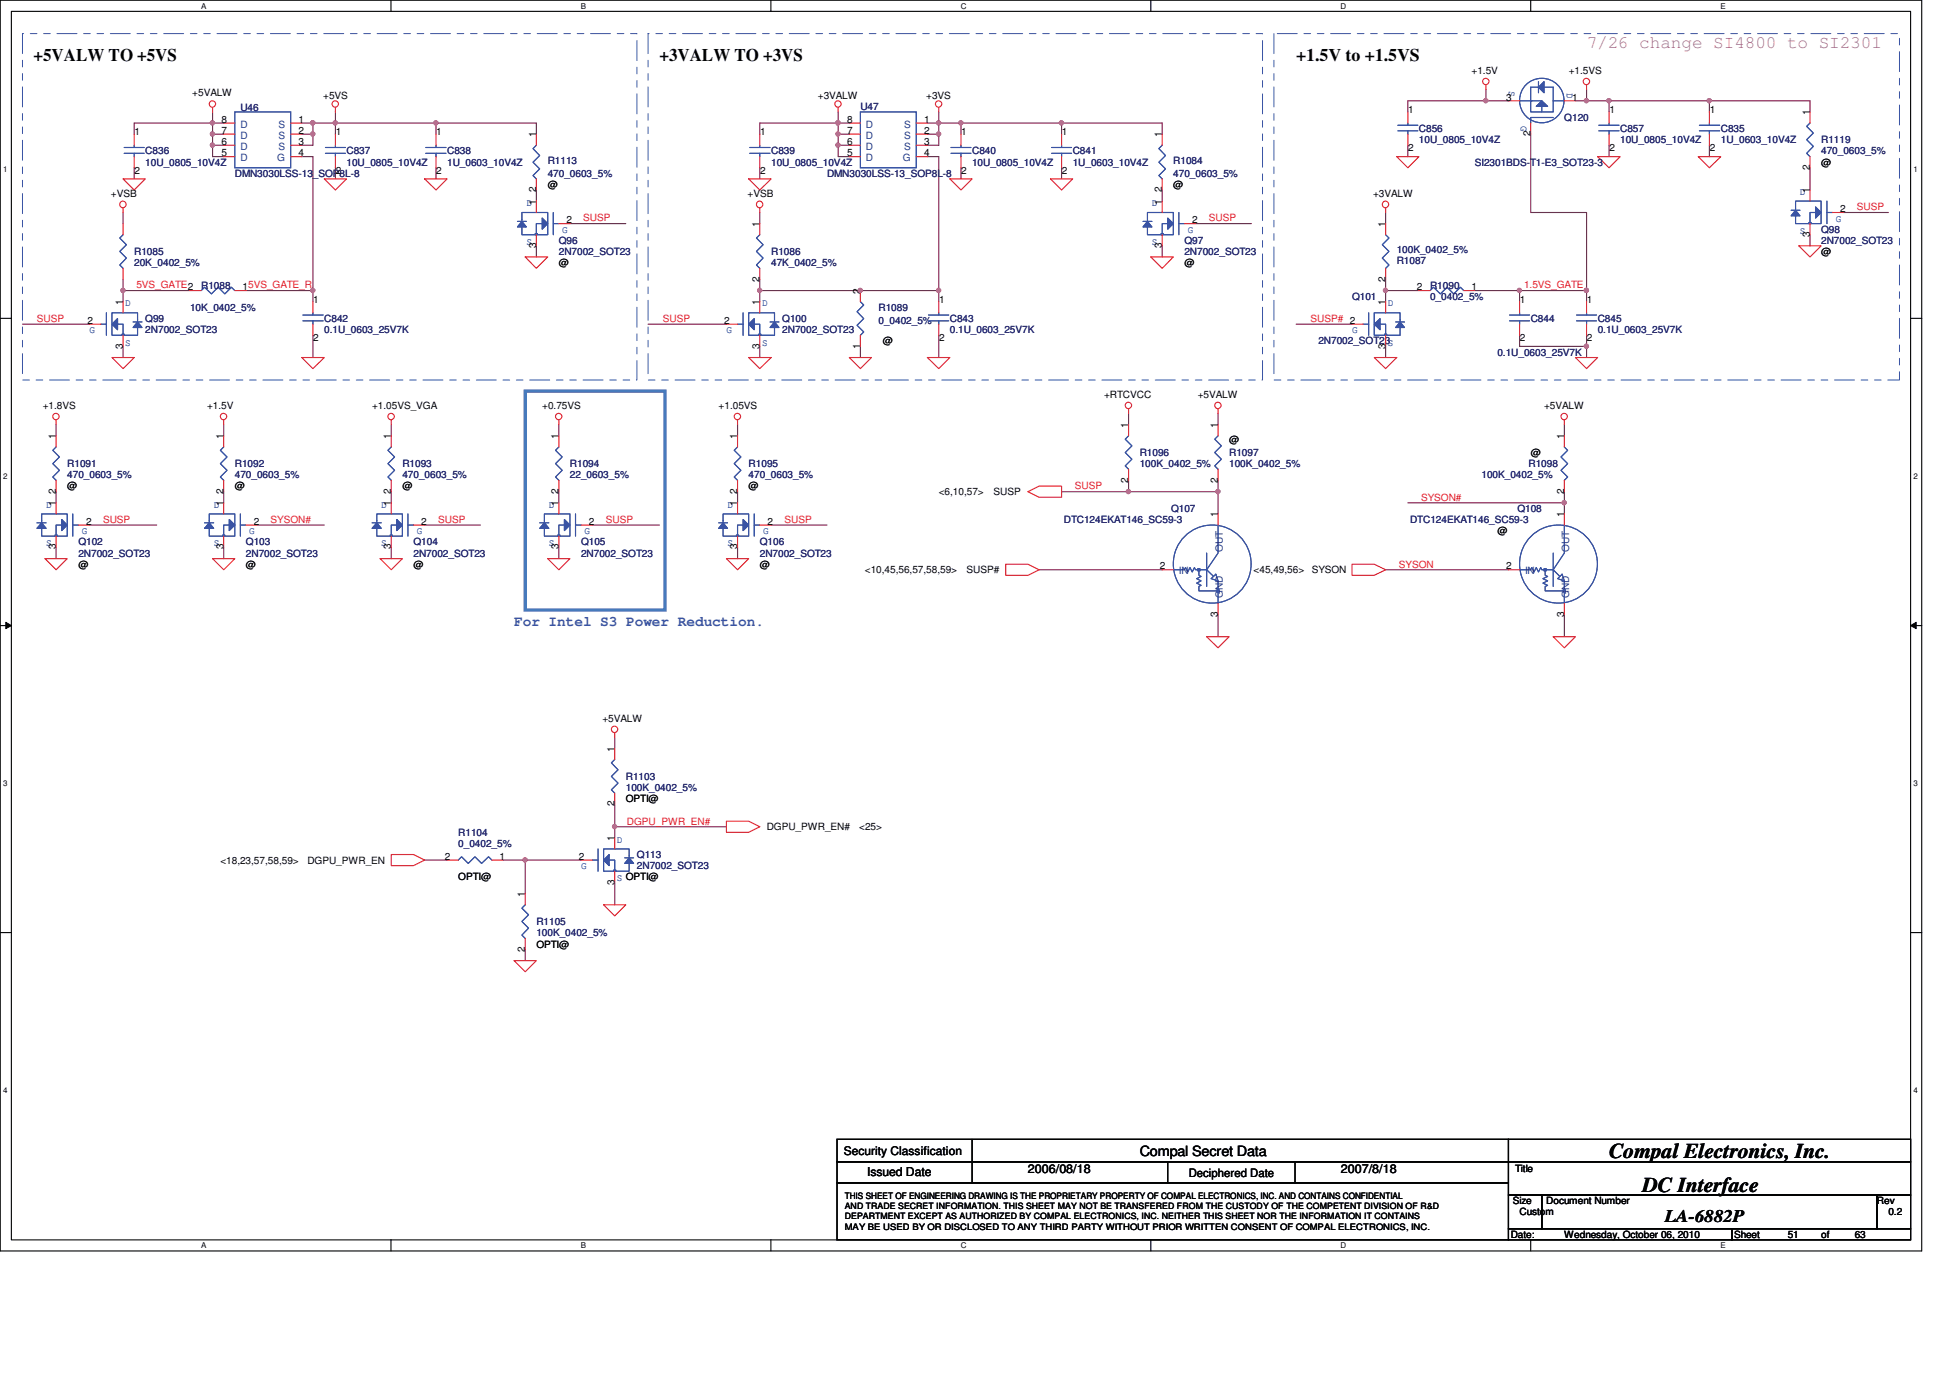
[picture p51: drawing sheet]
<svg xmlns="http://www.w3.org/2000/svg" width="297mm" height="210mm" viewBox="0 0 297 210" stroke-linecap="round" stroke-linejoin="round" font-family="sans-serif">
<defs><g id="words">
<g font-size="3.2" fill="#010202">
<text x="245.1" y="176.5">Compal Electronics, Inc.</text>
<text x="250.2" y="181.6">DC Interface</text>
</g>
<g font-size="2.7" fill="#010202">
<text x="5.1" y="9.4">+5VALW TO +5VS</text>
<text x="100.5" y="9.4">+3VALW TO +3VS</text>
<text x="197.4" y="9.4">+1.5V to +1.5VS</text>
<text x="253.6" y="186.3">LA-6882P</text>
</g>
<text font-size="2.7" fill="#b9529f" x="241.7" y="7.3">7/26 change SI4800 to SI2301</text>
<text font-size="2.2" fill="#3953a4" x="78.3" y="95.5">For Intel S3 Power Reduction.</text>
<text font-size="2.2" fill="#010202" x="173.6" y="176.1">Compal Secret Data</text>
<g font-size="1.9" fill="#010202">
<text x="132.1" y="179.2">Issued Date</text>
<text x="156.6" y="178.7">2006/08/18</text>
<text x="204.3" y="178.7">2007/8/18</text>
</g>
<g font-size="1.8" fill="#010202">
<text x="128.5" y="175.9">Security Classification</text>
<text x="181.1" y="179.3">Deciphered Date</text>
</g>
<g font-size="1.5" fill="#010202">
<text x="224.2" y="11.3">+1.5V</text>
<text x="239" y="11.3">+1.5VS</text>
<text x="29.3" y="14.7">+5VALW</text>
<text x="49.2" y="15">+5VS</text>
<text x="124.6" y="15">+3VALW</text>
<text x="141.1" y="15">+3VS</text>
<text x="214.5" y="17.2">1</text>
<text x="229.4" y="15.3">3</text>
<text x="239.5" y="15.3">1</text>
<text x="245.1" y="17.2">1</text>
<text x="260.4" y="17.2">1</text>
<text x="275.7" y="17.6" transform="rotate(-90 275.7 17.6)">1</text>
<text x="20.5" y="20.6">1</text>
<text x="33.7" y="18.7">8</text>
<text x="33.7" y="20.4">7</text>
<text x="33.7" y="22.1">6</text>
<text x="33.7" y="23.8">5</text>
<text x="45.5" y="18.7">1</text>
<text x="45.5" y="20.4">2</text>
<text x="45.5" y="22.1">3</text>
<text x="45.5" y="23.8">4</text>
<text x="51.1" y="20.6">1</text>
<text x="66.5" y="20.6">1</text>
<text x="81.7" y="21" transform="rotate(-90 81.7 21)">1</text>
<text x="115.8" y="20.6">1</text>
<text x="129" y="18.7">8</text>
<text x="129" y="20.4">7</text>
<text x="129" y="22.1">6</text>
<text x="129" y="23.8">5</text>
<text x="140.8" y="23.8">4</text>
<text x="140.8" y="18.7">1</text>
<text x="140.8" y="20.4">2</text>
<text x="140.8" y="22.1">3</text>
<text x="146.4" y="20.6">1</text>
<text x="161.8" y="20.6">1</text>
<text x="177" y="21" transform="rotate(-90 177 21)">1</text>
<text x="214.5" y="23">2</text>
<text x="233.1" y="20.8" transform="rotate(-90 233.1 20.8)">2</text>
<text x="245.1" y="23">2</text>
<text x="260.4" y="23">2</text>
<text x="20.5" y="26.5">2</text>
<text x="51.1" y="26.5">2</text>
<text x="66.5" y="26.5">2</text>
<text x="81.7" y="29.3" transform="rotate(-90 81.7 29.3)">2</text>
<text x="83.4" y="28.7">@</text>
<text x="115.8" y="26.5">2</text>
<text x="146.4" y="26.5">2</text>
<text x="161.8" y="26.5">2</text>
<text x="177" y="29.3" transform="rotate(-90 177 29.3)">2</text>
<text x="178.7" y="28.7">@</text>
<text x="275.7" y="29.5" transform="rotate(-90 275.7 29.5)">1</text>
<text x="275.7" y="25.9" transform="rotate(-90 275.7 25.9)">2</text>
<text x="277.4" y="25.3">@</text>
<text x="16.9" y="30">+VSB</text>
<text x="81.7" y="31.2" transform="rotate(-90 81.7 31.2)">1</text>
<text x="86.3" y="34">2</text>
<text x="113.9" y="30">+VSB</text>
<text x="115.7" y="34.6" transform="rotate(-90 115.7 34.6)">1</text>
<text x="177" y="31.2" transform="rotate(-90 177 31.2)">1</text>
<text x="181.6" y="34">2</text>
<text x="209.2" y="30">+3VALW</text>
<text x="211" y="34.6" transform="rotate(-90 211 34.6)">1</text>
<text x="280.3" y="32.3">2</text>
<text x="81.7" y="37.8" transform="rotate(-90 81.7 37.8)">3</text>
<text x="85.1" y="40.6">@</text>
<text x="177" y="37.8" transform="rotate(-90 177 37.8)">3</text>
<text x="180.4" y="40.6">@</text>
<text x="275.7" y="36.1" transform="rotate(-90 275.7 36.1)">3</text>
<text x="277.4" y="38.9">@</text>
<text x="18.7" y="46.5" transform="rotate(-90 18.7 46.5)">1</text>
<text x="37" y="44.2">15VS_GATE_R</text>
<text x="47.7" y="46.1">1</text>
<text x="115.7" y="46.5" transform="rotate(-90 115.7 46.5)">1</text>
<text x="115.7" y="42.9" transform="rotate(-90 115.7 42.9)">2</text>
<text x="131" y="44.8" transform="rotate(-90 131 44.8)">2</text>
<text x="143" y="46.1">1</text>
<text x="211" y="46.5" transform="rotate(-90 211 46.5)">1</text>
<text x="211" y="42.9" transform="rotate(-90 211 42.9)">2</text>
<text x="215.8" y="44.2">2</text>
<text x="224.2" y="44.2">1</text>
<text x="231.5" y="46.1">1</text>
<text x="241.7" y="46.1">1</text>
<text x="13.3" y="49.4">2</text>
<text x="18.7" y="53.1" transform="rotate(-90 18.7 53.1)">3</text>
<text x="47.7" y="52">2</text>
<text x="110.3" y="49.4">2</text>
<text x="115.7" y="53.1" transform="rotate(-90 115.7 53.1)">3</text>
<text x="131" y="53.1" transform="rotate(-90 131 53.1)">1</text>
<text x="134.5" y="52.5">@</text>
<text x="143" y="52">2</text>
<text x="211" y="53.1" transform="rotate(-90 211 53.1)">3</text>
<text x="231.5" y="52">2</text>
<text x="241.7" y="52">2</text>
<text x="6.5" y="62.4">+1.8VS</text>
<text x="31.5" y="62.4">+1.5V</text>
<text x="56.7" y="62.4">+1.05VS_VGA</text>
<text x="82.6" y="62.4">+0.75VS</text>
<text x="109.5" y="62.4">+1.05VS</text>
<text x="168.2" y="60.7">+RTCVCC</text>
<text x="171.9" y="65.2" transform="rotate(-90 171.9 65.2)">1</text>
<text x="182.5" y="60.7">+5VALW</text>
<text x="185.5" y="65.2" transform="rotate(-90 185.5 65.2)">1</text>
<text x="235.2" y="62.4">+5VALW</text>
<text x="8.5" y="66.9" transform="rotate(-90 8.5 66.9)">1</text>
<text x="34" y="66.9" transform="rotate(-90 34 66.9)">1</text>
<text x="59.6" y="66.9" transform="rotate(-90 59.6 66.9)">1</text>
<text x="85.1" y="66.9" transform="rotate(-90 85.1 66.9)">1</text>
<text x="112.3" y="66.9" transform="rotate(-90 112.3 66.9)">1</text>
<text x="187.2" y="67.5">@</text>
<text x="233.2" y="69.5">@</text>
<text x="238.2" y="66.9" transform="rotate(-90 238.2 66.9)">1</text>
<text x="8.5" y="77.1" transform="rotate(-90 8.5 77.1)">1</text>
<text x="8.5" y="75.2" transform="rotate(-90 8.5 75.2)">2</text>
<text x="10.2" y="74.6">@</text>
<text x="34" y="77.1" transform="rotate(-90 34 77.1)">1</text>
<text x="34" y="75.2" transform="rotate(-90 34 75.2)">2</text>
<text x="35.8" y="74.6">@</text>
<text x="59.6" y="77.1" transform="rotate(-90 59.6 77.1)">1</text>
<text x="59.6" y="75.2" transform="rotate(-90 59.6 75.2)">2</text>
<text x="61.3" y="74.6">@</text>
<text x="85.1" y="77.1" transform="rotate(-90 85.1 77.1)">1</text>
<text x="85.1" y="75.2" transform="rotate(-90 85.1 75.2)">2</text>
<text x="112.3" y="77.1" transform="rotate(-90 112.3 77.1)">1</text>
<text x="112.3" y="75.2" transform="rotate(-90 112.3 75.2)">2</text>
<text x="114" y="74.6">@</text>
<text x="143" y="75.5">&lt;6,10,57&gt;</text>
<text x="151.3" y="75.5">SUSP</text>
<text x="171.9" y="73.5" transform="rotate(-90 171.9 73.5)">2</text>
<text x="185.5" y="73.5" transform="rotate(-90 185.5 73.5)">2</text>
<text x="238.2" y="75.2" transform="rotate(-90 238.2 75.2)">2</text>
<text x="8.5" y="83.7" transform="rotate(-90 8.5 83.7)">3</text>
<text x="13.1" y="80">2</text>
<text x="34" y="83.7" transform="rotate(-90 34 83.7)">3</text>
<text x="38.6" y="80">2</text>
<text x="59.6" y="83.7" transform="rotate(-90 59.6 83.7)">3</text>
<text x="64.2" y="80">2</text>
<text x="85.1" y="83.7" transform="rotate(-90 85.1 83.7)">3</text>
<text x="89.7" y="80">2</text>
<text x="112.3" y="83.7" transform="rotate(-90 112.3 83.7)">3</text>
<text x="116.9" y="80">2</text>
<text x="185.5" y="78.8" transform="rotate(-90 185.5 78.8)">1</text>
<text x="228.1" y="81.4">@</text>
<text x="238.2" y="78.8" transform="rotate(-90 238.2 78.8)">1</text>
<text x="11.9" y="86.5">@</text>
<text x="37.5" y="86.5">@</text>
<text x="63" y="86.5">@</text>
<text x="115.7" y="86.5">@</text>
<text x="131.7" y="87.4">&lt;10,45,56,57,58,59&gt;</text>
<text x="147.2" y="87.4">SUSP#</text>
<text x="176.7" y="86.8">2</text>
<text x="191" y="87.4">&lt;45,49,56&gt;</text>
<text x="199.8" y="87.4">SYSON</text>
<text x="229.4" y="86.8">2</text>
<text x="185.5" y="94" transform="rotate(-90 185.5 94)">3</text>
<text x="238.2" y="94" transform="rotate(-90 238.2 94)">3</text>
<text x="91.8" y="110">+5VALW</text>
<text x="93.6" y="114.6" transform="rotate(-90 93.6 114.6)">1</text>
<text x="93.6" y="122.9" transform="rotate(-90 93.6 122.9)">2</text>
<text x="95.3" y="122.3">OPTI@</text>
<text x="33.6" y="131.6">&lt;18,23,57,58,59&gt;</text>
<text x="46.8" y="131.6">DGPU_PWR_EN</text>
<text x="67.8" y="131">2</text>
<text x="76.1" y="131">1</text>
<text x="88.2" y="131">2</text>
<text x="93.6" y="128.2" transform="rotate(-90 93.6 128.2)">1</text>
<text x="116.8" y="126.5">DGPU_PWR_EN#</text>
<text x="130.9" y="126.5">&lt;25&gt;</text>
<text x="69.8" y="134.2">OPTI@</text>
<text x="80" y="136.7" transform="rotate(-90 80 136.7)">1</text>
<text x="93.6" y="134.8" transform="rotate(-90 93.6 134.8)">3</text>
<text x="80" y="145" transform="rotate(-90 80 145)">2</text>
<text x="81.7" y="144.4">OPTI@</text>
<text x="230.8" y="178.6">Title</text>
<text x="230.5" y="183.5">Size</text>
<text x="231.5" y="185.2">Custom</text>
<text x="235.5" y="183.5">Document Number</text>
<text x="285.9" y="183.5">Rev</text>
<text x="287.7" y="185.2">0.2</text>
<text x="230.1" y="188.6">Date:</text>
<text x="238.3" y="188.6">Wednesday, October 06, 2010</text>
<text x="264.2" y="188.6">Sheet</text>
<text x="272.3" y="188.6">51</text>
<text x="277.4" y="188.6">of</text>
<text x="282.5" y="188.6">63</text>
</g>
<g font-size="1.5" fill="#282973">
<text x="36.6" y="16.9">U46</text>
<text x="131.1" y="16.8">U47</text>
<text x="22.1" y="23.5">C836</text>
<text x="52.8" y="23.5">C837</text>
<text x="68.1" y="23.5">C838</text>
<text x="117.5" y="23.5">C839</text>
<text x="148.1" y="23.5">C840</text>
<text x="163.4" y="23.5">C841</text>
<text x="216.2" y="20.1">C856</text>
<text x="216.2" y="21.8">10U_0805_10V4Z</text>
<text x="238.3" y="18.5">Q120</text>
<text x="246.8" y="20.1">C857</text>
<text x="246.8" y="21.8">10U_0805_10V4Z</text>
<text x="262.1" y="20.1">C835</text>
<text x="262.1" y="21.8">1U_0603_10V4Z</text>
<text x="277.4" y="21.8">R1119</text>
<text x="277.4" y="23.5">470_0603_5%</text>
<text x="22.1" y="25.3">10U_0805_10V4Z</text>
<text x="35.8" y="27">DMN3030LSS-13_SOP8L-8</text>
<text x="52.8" y="25.3">10U_0805_10V4Z</text>
<text x="68.1" y="25.3">1U_0603_10V4Z</text>
<text x="83.4" y="24.9">R1113</text>
<text x="83.4" y="27">470_0603_5%</text>
<text x="117.5" y="25.3">10U_0805_10V4Z</text>
<text x="126" y="27">DMN3030LSS-13_SOP8L-8</text>
<text x="148.1" y="25.3">10U_0805_10V4Z</text>
<text x="163.4" y="25.3">1U_0603_10V4Z</text>
<text x="178.7" y="24.9">R1084</text>
<text x="178.7" y="27">470_0603_5%</text>
<text x="224.7" y="25.3">SI2301BDS-T1-E3_SOT23-3</text>
<text x="277.4" y="35.5">Q98</text>
<text x="20.4" y="38.9">R1085</text>
<text x="20.4" y="40.6">20K_0402_5%</text>
<text x="85.1" y="37.2">Q96</text>
<text x="85.1" y="38.9">2N7002_SOT23</text>
<text x="117.5" y="38.9">R1086</text>
<text x="117.5" y="40.6">47K_0402_5%</text>
<text x="180.4" y="37.2">Q97</text>
<text x="180.4" y="38.9">2N7002_SOT23</text>
<text x="212.8" y="40.2">R1087</text>
<text x="212.8" y="38.5">100K_0402_5%</text>
<text x="277.4" y="37.2">2N7002_SOT23</text>
<text x="29" y="47.4">10K_0402_5%</text>
<text x="30.6" y="44">R1088</text>
<text x="133.8" y="47.4">R1089</text>
<text x="205.9" y="45.7">Q101</text>
<text x="217.8" y="44">R1090</text>
<text x="217.8" y="45.7">0_0402_5%</text>
<text x="22.1" y="49.1">Q99</text>
<text x="22.1" y="50.8">2N7002_SOT23</text>
<text x="49.4" y="49.1">C842</text>
<text x="49.4" y="50.8">0.1U_0603_25V7K</text>
<text x="119.2" y="49.1">Q100</text>
<text x="119.2" y="50.8">2N7002_SOT23</text>
<text x="133.8" y="49.4">0_0402_5%</text>
<text x="144.7" y="49.1">C843</text>
<text x="144.7" y="50.8">0.1U_0603_25V7K</text>
<text x="200.8" y="52.5">2N7002_SOT23S</text>
<text x="233.2" y="49.1">C844</text>
<text x="243.4" y="49.1">C845</text>
<text x="243.4" y="50.8">0.1U_0603_25V7K</text>
<text x="228.1" y="54.2">0.1U_0603_25V7K</text>
<text x="10.2" y="71.2">R1091</text>
<text x="35.8" y="71.2">R1092</text>
<text x="61.3" y="71.2">R1093</text>
<text x="86.8" y="71.2">R1094</text>
<text x="114" y="71.2">R1095</text>
<text x="173.6" y="69.5">R1096</text>
<text x="173.6" y="71.2">100K_0402_5%</text>
<text x="187.2" y="69.5">R1097</text>
<text x="187.2" y="71.2">100K_0402_5%</text>
<text x="232.8" y="71.2">R1098</text>
<text x="10.2" y="72.9">470_0603_5%</text>
<text x="35.8" y="72.9">470_0603_5%</text>
<text x="61.3" y="72.9">470_0603_5%</text>
<text x="86.8" y="72.9">22_0603_5%</text>
<text x="114" y="72.9">470_0603_5%</text>
<text x="225.7" y="72.9">100K_0402_5%</text>
<text x="11.9" y="83.1">Q102</text>
<text x="37.5" y="83.1">Q103</text>
<text x="63" y="83.1">Q104</text>
<text x="88.5" y="83.1">Q105</text>
<text x="115.7" y="83.1">Q106</text>
<text x="162" y="79.7">DTC124EKAT146_SC59-3</text>
<text x="178.4" y="78">Q107</text>
<text x="214.8" y="79.7">DTC124EKAT146_SC59-3</text>
<text x="231.1" y="78">Q108</text>
<text x="11.9" y="84.8">2N7002_SOT23</text>
<text x="37.5" y="84.8">2N7002_SOT23</text>
<text x="63" y="84.8">2N7002_SOT23</text>
<text x="88.5" y="84.8">2N7002_SOT23</text>
<text x="115.7" y="84.8">2N7002_SOT23</text>
<text x="95.3" y="118.9">R1103</text>
<text x="95.3" y="120.6">100K_0402_5%</text>
<text x="69.8" y="127.4">R1104</text>
<text x="69.8" y="129.1">0_0402_5%</text>
<text x="97" y="130.8">Q113</text>
<text x="97" y="132.5">2N7002_SOT23</text>
<text x="81.7" y="141">R1105</text>
<text x="81.7" y="142.7">100K_0402_5%</text>
</g>
<g font-size="1.5" fill="#3953a4">
<text x="229.8" y="13.8" transform="rotate(90 229.8 13.8)">S</text>
<text x="238.7" y="14.1" transform="rotate(90 238.7 14.1)">D</text>
<text x="231.7" y="19.3" transform="rotate(90 231.7 19.3)">G</text>
<text x="274.2" y="29.7">D</text>
<text x="80.2" y="31.4">D</text>
<text x="85.6" y="35.5">G</text>
<text x="175.5" y="31.4">D</text>
<text x="180.9" y="35.5">G</text>
<text x="274.2" y="35.6">S</text>
<text x="279.7" y="33.8">G</text>
<text x="80.2" y="37.3">S</text>
<text x="175.5" y="37.3">S</text>
<text x="19.1" y="46.7">D</text>
<text x="116.1" y="46.7">D</text>
<text x="211.4" y="46.7">D</text>
<text x="13.6" y="50.8">G</text>
<text x="19.1" y="52.7">S</text>
<text x="110.7" y="50.8">G</text>
<text x="116.1" y="52.7">S</text>
<text x="205.9" y="50.8">G</text>
<text x="7" y="77.3">D</text>
<text x="32.6" y="77.3">D</text>
<text x="58.1" y="77.3">D</text>
<text x="83.6" y="77.3">D</text>
<text x="110.8" y="77.3">D</text>
<text x="7" y="83.3">S</text>
<text x="12.4" y="81.4">G</text>
<text x="32.6" y="83.3">S</text>
<text x="38" y="81.4">G</text>
<text x="58.1" y="83.3">S</text>
<text x="63.5" y="81.4">G</text>
<text x="83.6" y="83.3">S</text>
<text x="89" y="81.4">G</text>
<text x="110.8" y="83.3">S</text>
<text x="116.2" y="81.4">G</text>
<text x="94" y="128.4">D</text>
<text x="88.5" y="132.5">G</text>
<text x="94" y="134.3">S OPTI@</text>
</g>
<g font-size="1.5" fill="#1d437e">
<text x="36.6" y="19.5">D</text>
<text x="36.6" y="21.2">D</text>
<text x="36.6" y="22.9">D</text>
<text x="42.4" y="19.5">S</text>
<text x="42.4" y="21.2">S</text>
<text x="42.4" y="22.9">S</text>
<text x="131.9" y="19.5">D</text>
<text x="131.9" y="21.2">D</text>
<text x="131.9" y="22.9">D</text>
<text x="137.7" y="19.5">S</text>
<text x="137.7" y="21.2">S</text>
<text x="137.7" y="22.9">S</text>
<text x="36.6" y="24.6">D</text>
<text x="42.2" y="24.6">G</text>
<text x="131.9" y="24.6">D</text>
<text x="137.5" y="24.6">G</text>
<text x="179.6" y="87.5">IN</text>
<text x="186.3" y="84.1" transform="rotate(-90 186.3 84.1)">OUT</text>
<text x="232.3" y="87.5">IN</text>
<text x="239" y="84.1" transform="rotate(-90 239 84.1)">OUT</text>
<text x="186.3" y="91.1" transform="rotate(-90 186.3 91.1)">GND</text>
<text x="239" y="91.1" transform="rotate(-90 239 91.1)">GND</text>
</g>
<g font-size="1.5" fill="#ed2024">
<text x="88.9" y="33.7">SUSP</text>
<text x="184.1" y="33.7">SUSP</text>
<text x="282.9" y="32">SUSP</text>
<text x="20.8" y="43.9">5VS_GATE2</text>
<text x="232.2" y="43.9">1.5VS_GATE</text>
<text x="5.6" y="49.1">SUSP</text>
<text x="101" y="49.1">SUSP</text>
<text x="199.6" y="49.1">SUSP# 2</text>
<text x="163.7" y="74.6">SUSP</text>
<text x="216.5" y="76.3">SYSON#</text>
<text x="15.7" y="79.7">SUSP</text>
<text x="41.2" y="79.7">SYSON#</text>
<text x="66.8" y="79.7">SUSP</text>
<text x="92.3" y="79.7">SUSP</text>
<text x="119.5" y="79.7">SUSP</text>
<text x="213.1" y="86.5">SYSON</text>
<text x="95.5" y="125.6">DGPU_PWR_EN#</text>
</g>
<g font-size="1.4" fill="#010202">
<text x="128.7" y="182.7">THIS SHEET OF ENGINEERING DRAWING IS THE PROPRIETARY PROPERTY OF COMPAL ELECTRONICS, INC. AND CONTAINS CONFIDENTIAL</text>
<text x="128.7" y="187.4">MAY BE USED BY OR DISCLOSED TO ANY THIRD PARTY WITHOUT PRIOR WRITTEN CONSENT OF COMPAL ELECTRONICS, INC.</text>
</g>
<g font-size="1.3" fill="#010202">
<text x="128.7" y="184.2">AND TRADE SECRET INFORMATION. THIS SHEET MAY NOT BE TRANSFERED FROM THE CUSTODY OF THE COMPETENT DIVISION OF R&amp;D</text>
<text x="128.7" y="185.8">DEPARTMENT EXCEPT AS AUTHORIZED BY COMPAL ELECTRONICS, INC. NEITHER THIS SHEET NOR THE INFORMATION IT CONTAINS</text>
</g>
<g font-size="1.2" fill="#010202">
<text x="30.6" y="1.3">A</text>
<text x="88.5" y="1.3">B</text>
<text x="146.3" y="1.3">C</text>
<text x="204.2" y="1.3">D</text>
<text x="262.1" y="1.3">E</text>
<text x=".5" y="26.2">1</text>
<text x="291.5" y="26.2">1</text>
<text x=".5" y="73">2</text>
<text x="291.5" y="73">2</text>
<text x=".5" y="119.8">3</text>
<text x="291.5" y="119.8">3</text>
<text x=".5" y="166.6">4</text>
<text x="291.5" y="166.6">4</text>
<text x="30.6" y="190.2">A</text>
<text x="88.5" y="190.2">B</text>
<text x="146.3" y="190.2">C</text>
<text x="204.2" y="190.2">D</text>
<text x="262.1" y="190.2">E</text>
</g>
</g></defs>
<path d="M0 0h292.7v190.6h-292.7zM1.7 1.7h289.3v187.2h-289.3z" fill="none" stroke="#010202" stroke-width=".17"/>
<g fill="#fff">
<path d="M30.6 .2h.8v1.4h-.8z"/>
<path d="M30.6 189.1h.8v1.4h-.8z"/>
</g>
<path d="M59.6 0v1.7M59.6 188.9v1.7" fill="none" stroke="#010202" stroke-width=".17"/>
<g fill="#fff">
<path d="M88.5 .2h.7v1.4h-.7z"/>
<path d="M88.5 189.1h.7v1.4h-.7z"/>
</g>
<path d="M117.4 0v1.7M117.4 188.9v1.7" fill="none" stroke="#010202" stroke-width=".17"/>
<g fill="#fff">
<path d="M146.3 .2h.9v1.4h-.9z"/>
<path d="M146.3 189.1h.9v1.4h-.9z"/>
</g>
<path d="M175.3 0v1.7M175.3 188.9v1.7" fill="none" stroke="#010202" stroke-width=".17"/>
<g fill="#fff">
<path d="M204.2 .2h.9v1.4h-.9z"/>
<path d="M204.2 189.1h.9v1.4h-.9z"/>
</g>
<path d="M233.2 0v1.7M233.2 188.9v1.7" fill="none" stroke="#010202" stroke-width=".17"/>
<g fill="#fff">
<path d="M262.1 .2h.7v1.4h-.7z"/>
<path d="M262.1 189.1h.7v1.4h-.7z"/>
<path d="M.5 25.1h.6v1.4h-.6z"/>
<path d="M291.5 25.1h.6v1.4h-.6z"/>
<path d="M.5 71.9h.6v1.3h-.6z"/>
<path d="M291.5 71.9h.6v1.3h-.6z"/>
</g>
<path d="M0 48.5h1.7M291 48.5h1.7" fill="none" stroke="#010202" stroke-width=".17"/>
<g fill="#fff">
<path d="M.5 118.7h.6v1.4h-.6z"/>
<path d="M291.5 118.7h.6v1.4h-.6z"/>
</g>
<path d="M0 95.3h1.7M291 95.3h1.7" fill="none" stroke="#010202" stroke-width=".17"/>
<path d="M.9 94.8l.8 .5-.8 .5z" fill="#010202"/>
<path d="M.9 94.8l.8 .5-.8 .5z" fill="none" stroke="#010202" stroke-width=".15"/>
<path d="M291 95.3l.9-.5v1z" fill="#010202"/>
<path d="M291 95.3l.9-.5v1z" fill="none" stroke="#010202" stroke-width=".15"/>
<g fill="#fff">
<path d="M.5 165.5h.6v1.3h-.6z"/>
<path d="M291.5 165.5h.6v1.3h-.6z"/>
</g>
<path d="M0 142.1h1.7M291 142.1h1.7" fill="none" stroke="#010202" stroke-width=".17"/>
<path d="M81.7 18.8v1.6M141.3 18.8h1.7M32.4 22.1h1.7M46 22.1h1.7M66.4 25.6v1.7M81.7 29v1.6M81.7 37.5v1.7M86.8 34.1h8.5M141.3 22.1h1.7" fill="none" stroke="#7f1442" stroke-width=".17"/>
<circle cx="143" cy="18.7" r=".32" fill="#b9529f"/>
<circle cx="143" cy="18.7" r=".32" fill="none" stroke="#b9529f" stroke-width=".17"/>
<path d="M226.4 15.4h3.4M260.4 15.4v1.7M32.4 23.9h1.7M46 23.9h1.7M245.1 22.1v1.8M260.4 22.1v1.8" fill="none" stroke="#7f1442" stroke-width=".17"/>
<circle cx="226.3" cy="15.3" r=".32" fill="#b9529f"/>
<circle cx="226.3" cy="15.3" r=".32" fill="none" stroke="#b9529f" stroke-width=".17"/>
<path d="M226.4 13.6v1.8M260.4 15.4h15.3" fill="none" stroke="#7f1442" stroke-width=".17"/>
<circle cx="260.4" cy="15.3" r=".32" fill="#b9529f"/>
<circle cx="260.4" cy="15.3" r=".32" fill="none" stroke="#b9529f" stroke-width=".17"/>
<path d="M47.7 18.8h3.4M240 15.4h1.7M245.1 15.4v1.7M275.7 15.4v1.7M275.7 25.6v3.4M275.7 35.8v1.7M280.8 32.4h6.9" fill="none" stroke="#7f1442" stroke-width=".17"/>
<circle cx="47.6" cy="18.7" r=".32" fill="#b9529f"/>
<circle cx="47.6" cy="18.7" r=".32" fill="none" stroke="#b9529f" stroke-width=".17"/>
<path d="M143 18.7v1.7M127.7 22.1h1.7" fill="none" stroke="#7f1442" stroke-width=".17"/>
<circle cx="127.6" cy="22.1" r=".32" fill="#b9529f"/>
<circle cx="127.6" cy="22.1" r=".32" fill="none" stroke="#b9529f" stroke-width=".17"/>
<path d="M127.7 20.4h1.7M241.7 32.4v11.9" fill="none" stroke="#7f1442" stroke-width=".17"/>
<circle cx="241.7" cy="44.3" r=".32" fill="#b9529f"/>
<circle cx="241.7" cy="44.3" r=".32" fill="none" stroke="#b9529f" stroke-width=".17"/>
<path d="M47.7 44.3v1.7" fill="none" stroke="#7f1442" stroke-width=".17"/>
<circle cx="47.6" cy="44.3" r=".32" fill="#b9529f"/>
<circle cx="47.6" cy="44.3" r=".32" fill="none" stroke="#b9529f" stroke-width=".17"/>
<path d="M32.4 18.8h1.7M127.7 17.1v1.7M226.4 15.4h-11.9v1.7M127.7 22.1v1.8h1.7M214.5 22.1v1.8M47.7 51.1v3.4" fill="none" stroke="#7f1442" stroke-width=".17"/>
<circle cx="32.4" cy="18.7" r=".32" fill="#b9529f"/>
<circle cx="32.4" cy="18.7" r=".32" fill="none" stroke="#b9529f" stroke-width=".17"/>
<path d="M141.3 20.4h1.7" fill="none" stroke="#7f1442" stroke-width=".17"/>
<circle cx="143" cy="20.4" r=".32" fill="#b9529f"/>
<circle cx="143" cy="20.4" r=".32" fill="none" stroke="#b9529f" stroke-width=".17"/>
<g fill="none" stroke="#7f1442" stroke-width=".17">
<path d="M20.4 18.7v1.7M47.7 18.7v1.7h-1.7M143 17.1v1.6M177 18.8v1.6M177 29v1.6M177 37.5v1.7M182.1 34.1h8.5M3.4 49.4h10.2M18.8 44.3v1.7M197.4 49.4h8.5M211.1 44.3v1.7M211.1 52.8v1.7"/>
<path d="M241.7 44.3v1.7"/>
</g>
<circle cx="47.6" cy="18.7" r=".32" fill="#b9529f"/>
<circle cx="47.6" cy="18.7" r=".32" fill="none" stroke="#b9529f" stroke-width=".17"/>
<path d="M51.1 18.7h15.3" fill="none" stroke="#7f1442" stroke-width=".17"/>
<circle cx="66.4" cy="18.7" r=".32" fill="#b9529f"/>
<circle cx="66.4" cy="18.7" r=".32" fill="none" stroke="#b9529f" stroke-width=".17"/>
<circle cx="51.1" cy="18.7" r=".32" fill="#b9529f"/>
<circle cx="51.1" cy="18.7" r=".32" fill="none" stroke="#b9529f" stroke-width=".17"/>
<path d="M32.4 20.4v1.7" fill="none" stroke="#7f1442" stroke-width=".17"/>
<circle cx="32.4" cy="20.4" r=".32" fill="#b9529f"/>
<circle cx="32.4" cy="20.4" r=".32" fill="none" stroke="#b9529f" stroke-width=".17"/>
<path d="M32.4 22.1v1.8" fill="none" stroke="#7f1442" stroke-width=".17"/>
<circle cx="32.4" cy="22.1" r=".32" fill="#b9529f"/>
<circle cx="32.4" cy="22.1" r=".32" fill="none" stroke="#b9529f" stroke-width=".17"/>
<path d="M46 18.8h1.7M51.1 17.1v3.3M81.7 18.8h-15.3v1.6M32.4 20.4h1.7M47.7 20.4v1.7M51.1 25.6v1.7" fill="none" stroke="#7f1442" stroke-width=".17"/>
<circle cx="47.6" cy="20.4" r=".32" fill="#b9529f"/>
<circle cx="47.6" cy="20.4" r=".32" fill="none" stroke="#b9529f" stroke-width=".17"/>
<g fill="none" stroke="#7f1442" stroke-width=".17">
<path d="M146.4 18.8v1.6M177 18.8h-15.3v1.6M146.4 25.6v1.7M161.7 25.6v1.7M98.7 49.4h12M115.7 44.3v1.7M115.7 52.8v1.7M143 51.1v3.4M8.5 64.7v1.7M8.5 74.9v1.7M34.1 64.7v1.7M34.1 74.9v1.7"/>
<path d="M59.6 64.7v1.7M59.6 74.9v1.7M8.5 83.4v1.7M13.6 80h10.3M34.1 83.4v1.7M39.2 80h10.2M59.6 83.4v1.7M64.7 80h8.5M85.1 83.4v1.7M90.2 80h10.3"/>
</g>
<circle cx="161.7" cy="18.7" r=".32" fill="#b9529f"/>
<circle cx="161.7" cy="18.7" r=".32" fill="none" stroke="#b9529f" stroke-width=".17"/>
<path d="M115.7 18.8v1.6M127.7 18.8h1.7M115.7 25.6v1.7" fill="none" stroke="#7f1442" stroke-width=".17"/>
<circle cx="127.6" cy="18.7" r=".32" fill="#b9529f"/>
<circle cx="127.6" cy="18.7" r=".32" fill="none" stroke="#b9529f" stroke-width=".17"/>
<path d="M241.7 44.3h-10.2v1.7" fill="none" stroke="#7f1442" stroke-width=".17"/>
<circle cx="241.7" cy="44.3" r=".32" fill="#b9529f"/>
<circle cx="241.7" cy="44.3" r=".32" fill="none" stroke="#b9529f" stroke-width=".17"/>
<circle cx="231.5" cy="44.3" r=".32" fill="#b9529f"/>
<circle cx="231.5" cy="44.3" r=".32" fill="none" stroke="#b9529f" stroke-width=".17"/>
<path d="M131.1 44.3h11.9M231.5 51.1v1.7" fill="none" stroke="#7f1442" stroke-width=".17"/>
<circle cx="131" cy="44.3" r=".32" fill="#b9529f"/>
<circle cx="131" cy="44.3" r=".32" fill="none" stroke="#b9529f" stroke-width=".17"/>
<path d="M141.3 23.9h1.7v20.4" fill="none" stroke="#7f1442" stroke-width=".17"/>
<circle cx="143" cy="44.3" r=".32" fill="#b9529f"/>
<circle cx="143" cy="44.3" r=".32" fill="none" stroke="#b9529f" stroke-width=".17"/>
<path d="M20.4 18.7h12M32.4 17.1v3.3M115.7 18.7h12v1.7M18.8 32.4v1.7M20.4 25.6v1.7M115.7 32.4v1.7M18.8 42.6v1.7M18.8 52.8v1.7M115.7 42.6v1.7" fill="none" stroke="#7f1442" stroke-width=".17"/>
<circle cx="127.6" cy="18.7" r=".32" fill="#b9529f"/>
<circle cx="127.6" cy="18.7" r=".32" fill="none" stroke="#b9529f" stroke-width=".17"/>
<path d="M146.4 18.7h15.3" fill="none" stroke="#7f1442" stroke-width=".17"/>
<circle cx="146.4" cy="18.7" r=".32" fill="#b9529f"/>
<circle cx="146.4" cy="18.7" r=".32" fill="none" stroke="#b9529f" stroke-width=".17"/>
<path d="M143 18.7h3.4M127.7 20.4v1.7M143 20.4v1.7" fill="none" stroke="#7f1442" stroke-width=".17"/>
<circle cx="127.6" cy="20.4" r=".32" fill="#b9529f"/>
<circle cx="127.6" cy="20.4" r=".32" fill="none" stroke="#b9529f" stroke-width=".17"/>
<path d="M241.7 15.4h3.4M143 44.3v1.7" fill="none" stroke="#7f1442" stroke-width=".17"/>
<circle cx="245.1" cy="15.3" r=".32" fill="#b9529f"/>
<circle cx="245.1" cy="15.3" r=".32" fill="none" stroke="#b9529f" stroke-width=".17"/>
<circle cx="241.7" cy="15.3" r=".32" fill="#b9529f"/>
<circle cx="241.7" cy="15.3" r=".32" fill="none" stroke="#b9529f" stroke-width=".17"/>
<path d="M241.7 13.6v1.8M245.1 15.4h15.3M211.1 32.4v1.7M18.8 44.3h10.2M211.1 42.6v1.7M241.7 51.1v1.7" fill="none" stroke="#7f1442" stroke-width=".17"/>
<circle cx="18.7" cy="44.3" r=".32" fill="#b9529f"/>
<circle cx="18.7" cy="44.3" r=".32" fill="none" stroke="#b9529f" stroke-width=".17"/>
<path d="M115.7 44.3h15.4M131.1 52.8v1.7" fill="none" stroke="#7f1442" stroke-width=".17"/>
<circle cx="115.7" cy="44.3" r=".32" fill="#b9529f"/>
<circle cx="115.7" cy="44.3" r=".32" fill="none" stroke="#b9529f" stroke-width=".17"/>
<path d="M211.1 44.3h5.1" fill="none" stroke="#7f1442" stroke-width=".17"/>
<circle cx="211" cy="44.3" r=".32" fill="#b9529f"/>
<circle cx="211" cy="44.3" r=".32" fill="none" stroke="#b9529f" stroke-width=".17"/>
<path d="M112.3 64.7v1.7M112.3 74.9v1.7M161.7 74.9h23.8M171.9 63v1.7M171.9 73.2v1.7M185.5 63v1.7M112.3 83.4v1.7M117.5 80h8.5M185.5 93.6v3.4" fill="none" stroke="#7f1442" stroke-width=".17"/>
<circle cx="185.5" cy="74.9" r=".32" fill="#b9529f"/>
<circle cx="185.5" cy="74.9" r=".32" fill="none" stroke="#b9529f" stroke-width=".17"/>
<circle cx="171.9" cy="74.9" r=".32" fill="#b9529f"/>
<circle cx="171.9" cy="74.9" r=".32" fill="none" stroke="#b9529f" stroke-width=".17"/>
<path d="M185.5 73.2v5.1M214.5 76.6h23.8v1.7M238.3 74.9v1.7M158.3 86.8h18.7" fill="none" stroke="#7f1442" stroke-width=".17"/>
<circle cx="238.3" cy="76.6" r=".32" fill="#b9529f"/>
<circle cx="238.3" cy="76.6" r=".32" fill="none" stroke="#b9529f" stroke-width=".17"/>
<path d="M231.5 52.8h10.2v1.7M238.3 64.7v1.7M211.1 86.8h18.7M238.3 93.6v3.4" fill="none" stroke="#7f1442" stroke-width=".17"/>
<circle cx="241.7" cy="52.8" r=".32" fill="#b9529f"/>
<circle cx="241.7" cy="52.8" r=".32" fill="none" stroke="#b9529f" stroke-width=".17"/>
<path d="M47.7 23.9v20.4h-10.2M85.1 64.7v1.7M85.1 74.9v1.7M110.7 126h-17.1v1.7" fill="none" stroke="#7f1442" stroke-width=".17"/>
<circle cx="93.6" cy="126" r=".32" fill="#b9529f"/>
<circle cx="93.6" cy="126" r=".32" fill="none" stroke="#b9529f" stroke-width=".17"/>
<path d="M80 131.1v5.1M93.6 134.5v3.4" fill="none" stroke="#7f1442" stroke-width=".17"/>
<circle cx="80" cy="131" r=".32" fill="#b9529f"/>
<circle cx="80" cy="131" r=".32" fill="none" stroke="#b9529f" stroke-width=".17"/>
<path d="M233.2 20.4v12h8.5M224.7 44.3h6.8M93.6 112.3v1.7M64.7 131.1h3.4M76.6 131.1h11.9M93.6 122.6v3.4M80 144.7v1.7" fill="none" stroke="#7f1442" stroke-width=".17"/>
<g fill="none" stroke="#ed2024" stroke-width=".17">
<path d="M32.4 16.4v.7M51.1 16.4v.7M127.7 16.4v.7M143 16.4v.7M226.4 13v.6M241.7 13v.6M18.8 31.7v.7M18.8 27.3h3.3l-1.7 1.7zM49.4 27.3h3.4l-1.7 1.7zM64.7 27.3h3.4l-1.7 1.7zM80 39.2h3.4l-1.7 1.7zM114 27.3h3.5l-1.8 1.7z"/>
<path d="M115.7 31.7v.7M115.7 20.4v1.7M115.7 23.9v1.7M144.7 27.3h3.4l-1.7 1.7zM160 27.3h3.4l-1.7 1.7zM175.3 39.2h3.4l-1.7 1.7zM211.1 31.7v.7M212.8 23.9h3.4l-1.7 1.7zM243.4 23.9h3.4l-1.7 1.7zM258.7 23.9h3.4l-1.7 1.7zM274 37.5h3.4l-1.7 1.7zM17.1 54.5h3.3l-1.6 1.7z"/>
<path d="M46 54.5h3.4l-1.7 1.7zM47.7 46v1.7M47.7 49.4v1.7M114 54.5h3.5l-1.8 1.7zM129.4 54.5h3.4l-1.7 1.7zM141.3 54.5h3.4l-1.7 1.7zM209.3 54.5h3.5l-1.7 1.7zM240 54.5h3.4l-1.7 1.7zM8.5 64v.7M34.1 64v.7M59.6 64v.7M85.1 64v.7"/>
<path d="M112.3 64v.7M156.6 74.9l1.7-.8h3.4v1.7h-3.4zM171.9 62.3v.7M185.5 62.3v.7M238.3 64v.7M6.9 85.1h3.3l-1.7 1.7zM32.4 85.1h3.4l-1.7 1.7zM57.9 85.1h3.4l-1.7 1.7zM83.4 85.1h3.4l-1.7 1.7zM110.7 85.1h3.3l-1.7 1.7zM153.2 86h3.4l1.7 .8-1.7 .9h-3.4zM183.8 97h3.4l-1.7 1.7z"/>
<path d="M205.9 86h3.4l1.8 .8-1.8 .9h-3.4zM236.6 97h3.4l-1.7 1.7zM93.6 111.7v.6M59.6 130.2h3.4l1.7 .9-1.7 .8h-3.4zM91.9 137.9h3.4l-1.7 1.7zM110.7 125.1h3.3l1.7 .9-1.7 .8h-3.3zM78.3 146.4h3.4l-1.7 1.7z"/>
<circle cx="32.4" cy="15.8" r=".49"/>
<circle cx="51.1" cy="15.8" r=".49"/>
<circle cx="127.7" cy="15.8" r=".49"/>
<circle cx="143" cy="15.8" r=".49"/>
<circle cx="226.3" cy="12.4" r=".49"/>
<circle cx="241.7" cy="12.4" r=".49"/>
<circle cx="18.7" cy="31.1" r=".5"/>
<circle cx="115.7" cy="31.1" r=".5"/>
<circle cx="211" cy="31.1" r=".5"/>
<circle cx="8.5" cy="63.5" r=".49"/>
<circle cx="34.1" cy="63.5" r=".49"/>
<circle cx="59.6" cy="63.5" r=".49"/>
<circle cx="85.1" cy="63.5" r=".49"/>
<circle cx="112.3" cy="63.5" r=".49"/>
<circle cx="171.9" cy="61.8" r=".49"/>
<circle cx="185.5" cy="61.8" r=".49"/>
<circle cx="238.3" cy="63.5" r=".49"/>
<circle cx="93.6" cy="111.1" r=".49"/>
</g>
<g fill="none" stroke="#010202" stroke-width=".17">
<path d="M127.5 173.6h102.3v3.4h-102.3zM127.5 177h102.3v3.3h-102.3zM148.1 173.6v6.7M177.9 177v3.3M197.3 177v3.3M229.8 173.6h61.2v3.4h-61.2zM229.8 177h61.2v5.1h-61.2zM127.5 180.3h102.3v8.6h-102.3zM229.8 182.1h5.1v5.1h-5.1zM229.8 187.2h34v1.7h-34zM234.9 182.1h51v5.1h-51zM263.8 187.2h27.2v1.7h-27.2z"/>
<path d="M285.9 182.1h5.1v5.1h-5.1z"/>
</g>
<path d="M3.4 5.1h93.6v52.8h-93.6zM98.7 5.1h93.6v52.8h-93.6zM194.1 5.1h95.2v52.8h-95.2z" fill="none" stroke="#3953a4" stroke-width=".15" stroke-dasharray="3 1 1 1 1 1"/>
<path d="M80 59.6h21.3v33.4h-21.3z" fill="none" stroke="#4378bc" stroke-width=".51"/>
<path d="M114.2 23.4h3.1M114.2 22.5h3.1M115.7 22.1v.4M115.7 23.4v.5M46.1 48.9h3.1M46.1 48h3.1M47.7 47.7v.3M47.7 48.9v.5" fill="none" stroke="#3953a4" stroke-width=".17"/>
<path d="M60.4 79.2l.9 .8-.9 .9z" fill="#3953a4"/>
<path d="M60.4 79.2l.9 .8-.9 .9z" fill="none" stroke="#3953a4" stroke-width=".17"/>
<path d="M57.4 79.7l.7 .8h-1.4z" fill="#3953a4"/>
<path d="M56.7 79.7h1.4M57.4 79.7l.7 .8h-1.4zM57.4 79.7v-1.4h3.9v3.4h-1.7v-1.7h.8M62.1 78.3v3.4M57.4 80.5v1.2h2.2h-.2v-.2h.4v.2M62.1 80h.9" fill="none" stroke="#3953a4" stroke-width=".17"/>
<path d="M60.4 79.2l.9 .8-.9 .9z" fill="#3953a4"/>
<path d="M60.4 79.2l.9 .8-.9 .9z" fill="none" stroke="#3953a4" stroke-width=".17"/>
<path d="M57.4 79.7l.7 .8h-1.4z" fill="#3953a4"/>
<g fill="none" stroke="#3953a4" stroke-width=".17">
<path d="M56.7 79.7h1.4M57.4 79.7l.7 .8h-1.4zM57.4 79.7v-1.4h3.9v3.4h-1.7v-1.7h.8M62.1 78.3v3.4M57.4 80.5v1.2h2.2h-.2v-.2h.4v.2M62.1 80h.9M231.5 86.8h1.7l.1-.3 .4 .7 .3-.7 .4 .7 .3-.7 .2 .3h1.7M235.2 86.7h.3v.3h-.3zM235.4 86.8v.9l.4 .1-.8 .4 .8 .3-.8 .4 .8 .3-.4 .2v.6h2.9M236.6 84.3v5.1M236.6 86.8l1 1M238 87.5l.3 1-1-.3z"/>
<path d="M238.1 89.9h.4v.3h-.4zM238.3 80v4.3l-1.7 2.5M238.3 88.5v3.4"/>
<circle cx="237.4" cy="85.9" r="5.9"/>
</g>
<path d="M59.6 76.6v1.7M238.3 78.3v1.7M59.6 81.7v1.7M63 80h1.7M229.8 86.8h1.7M238.3 91.9v1.7" fill="none" stroke="#ed2024" stroke-width=".17"/>
<path d="M114 49.4l.9-.8v1.6z" fill="#3953a4"/>
<path d="M114 49.4l.9-.8v1.6z" fill="none" stroke="#3953a4" stroke-width=".17"/>
<path d="M118 49.1l.7 .8h-1.4z" fill="#3953a4"/>
<path d="M112.3 49.4h.9M113.2 47.7v3.4M117.3 49.1h1.4M118 49.9v1.2h-2.3h.2v-.2h-.3v.2M118 49.1l.7 .8h-1.4zM118 49.1v-1.4h-4v3.4h1.7v-1.7h-.8" fill="none" stroke="#3953a4" stroke-width=".17"/>
<path d="M114 49.4l.9-.8v1.6z" fill="#3953a4"/>
<path d="M114 49.4l.9-.8v1.6z" fill="none" stroke="#3953a4" stroke-width=".17"/>
<path d="M118 49.1l.7 .8h-1.4z" fill="#3953a4"/>
<g fill="none" stroke="#3953a4" stroke-width=".17">
<path d="M35.8 17.1h8.5v8.5h-8.5zM258.9 19.9h3.1M258.9 19.1h3.1M260.4 18.7v.4M260.4 19.9v.5M18.9 23.4h3.1M18.9 22.5h3.1M20.4 22.1v.4M20.4 23.4v.5M160.2 23.4h3M160.2 22.5h3M161.7 22.1v.4"/>
<path d="M161.7 23.4v.5M177 22.1l-.5 .5 1 1.1-1 1 1 1-1 1.1 .5 .5M112.3 49.4h.9M113.2 47.7v3.4M117.3 49.1h1.4M118 49.9v1.2h-2.3h.2v-.2h-.3v.2M118 49.1l.7 .8h-1.4zM118 49.1v-1.4h-4v3.4h1.7v-1.7h-.8M131.1 46l.5 .5-1 1 1 1.1-1 1 1 1-.5 .5M230 48.9h3M230 48h3M231.5 47.7v.3"/>
<path d="M231.5 48.9v.5"/>
</g>
<g fill="none" stroke="#ed2024" stroke-width=".17">
<path d="M34.1 18.7h1.7M44.3 18.7h1.7M260.4 17.1v1.6M20.4 20.4v1.7M20.4 23.9v1.7M34.1 20.4h1.7M34.1 22.1h1.7M34.1 23.9h1.7M44.3 20.4h1.7M44.3 22.1h1.7M44.3 23.9h1.7M161.7 20.4v1.7"/>
<path d="M161.7 23.9v1.7M177 20.4v1.7M177 27.3v1.7M260.4 20.4v1.7M110.7 49.4h1.6M115.7 46v1.7M115.7 51.1v1.7M131.1 44.3v1.7M131.1 51.1v1.7M231.5 46v1.7M231.5 49.4v1.7"/>
</g>
<path d="M177.9 33.2l.8 .9-.8 .8z" fill="#3953a4"/>
<path d="M177.9 33.2l.8 .9-.8 .8z" fill="none" stroke="#3953a4" stroke-width=".17"/>
<path d="M174.8 33.7l.7 .9h-1.4z" fill="#3953a4"/>
<path d="M174.1 33.7h1.4M174.8 33.7v-1.3h3.9v3.4h-1.7v-1.7h.9M174.8 33.7l.7 .9h-1.4zM174.8 34.6v1.2h2.2h-.1v-.2h.3v.2M179.6 34.1h.8M179.6 32.4v3.4" fill="none" stroke="#3953a4" stroke-width=".17"/>
<path d="M177.9 33.2l.8 .9-.8 .8z" fill="#3953a4"/>
<path d="M177.9 33.2l.8 .9-.8 .8z" fill="none" stroke="#3953a4" stroke-width=".17"/>
<path d="M174.8 33.7l.7 .9h-1.4z" fill="#3953a4"/>
<g fill="none" stroke="#3953a4" stroke-width=".17">
<path d="M243.5 19.9h3.1M243.5 19.1h3.1M245.1 18.7v.4M245.1 19.9v.5M64.9 23.4h3M64.9 22.5h3M66.4 22.1v.4M66.4 23.4v.5M115.7 35.8l-.5 .5 1 1-1 1 1 1-1 1.1 .5 .5M174.1 33.7h1.4M174.8 33.7v-1.3h3.9v3.4h-1.7v-1.7h.9M174.8 33.7l.7 .9h-1.4z"/>
<path d="M174.8 34.6v1.2h2.2h-.1v-.2h.3v.2M179.6 34.1h.8M179.6 32.4v3.4M211.1 35.8l.5 .5-1 1 1 1-1 1 1 1.1-.5 .5M112.3 68.1l-.5 .5 1.1 1-1.1 1.1 1.1 1-1.1 1 .5 .5M185.5 66.4l-.5 .5 1.1 1-1.1 1.1 1.1 1-1.1 1 .5 .5M69.8 131.1l.5-.5 1 1 1-1 1.1 1 1-1 .5 .5"/>
</g>
<g fill="none" stroke="#ed2024" stroke-width=".17">
<path d="M245.1 17.1v1.6M66.4 20.4v1.7M66.4 23.9v1.7M115.7 34.1v1.7M177 30.6v1.8M177 35.8v1.7M180.4 34.1h1.7M211.1 34.1v1.7M245.1 20.4v1.7M115.7 40.9v1.7M211.1 40.9v1.7M112.3 66.4v1.7"/>
<path d="M112.3 73.2v1.7M185.5 64.7v1.7M185.5 71.5v1.7M68.1 131.1h1.7M74.9 131.1h1.7"/>
</g>
<path d="M209.3 49.4l.9-.8v1.6z" fill="#3953a4"/>
<path d="M209.3 49.4l.9-.8v1.6z" fill="none" stroke="#3953a4" stroke-width=".17"/>
<path d="M213.3 49.1l.6 .8h-1.3z" fill="#3953a4"/>
<path d="M207.6 49.4h.9M208.5 47.7v3.4M212.6 49.1h1.3M213.3 49.1l.6 .8h-1.3zM213.3 49.1v-1.4h-4v3.4h1.8v-1.7h-.9M213.3 49.9v1.2h-2.2h.1v-.2h-.3v.2" fill="none" stroke="#3953a4" stroke-width=".17"/>
<path d="M209.3 49.4l.9-.8v1.6z" fill="#3953a4"/>
<path d="M209.3 49.4l.9-.8v1.6z" fill="none" stroke="#3953a4" stroke-width=".17"/>
<path d="M213.3 49.1l.6 .8h-1.3z" fill="#3953a4"/>
<path d="M30.6 44.3l.6-.5 1 1 1-1 1 1 1.1-1 .5 .5M207.6 49.4h.9M208.5 47.7v3.4M212.6 49.1h1.3M213.3 49.1l.6 .8h-1.3zM213.3 49.1v-1.4h-4v3.4h1.8v-1.7h-.9M213.3 49.9v1.2h-2.2h.1v-.2h-.3v.2M217.8 44.3l.6-.5 1 1 1-1 1 1 1.1-1 .5 .5M34.1 68.1l-.5 .5 1 1-1 1.1 1 1-1 1 .5 .5" fill="none" stroke="#3953a4" stroke-width=".17"/>
<path d="M29 44.3h1.6M35.8 44.3h1.7M205.9 49.4h1.7M211.1 46v1.7M211.1 51.1v1.7M216.2 44.3h1.6M223 44.3h1.7M34.1 66.4v1.7M34.1 73.2v1.7" fill="none" stroke="#ed2024" stroke-width=".17"/>
<path d="M113.2 79.2l.8 .8-.8 .9z" fill="#3953a4"/>
<path d="M113.2 79.2l.8 .8-.8 .9z" fill="none" stroke="#3953a4" stroke-width=".17"/>
<path d="M110.1 79.7l.7 .8h-1.3z" fill="#3953a4"/>
<path d="M109.5 79.7h1.3M110.1 79.7v-1.4h3.9v3.4h-1.7v-1.7h.9M110.1 79.7l.7 .8h-1.3zM114.9 78.3v3.4M110.1 80.5v1.2h2.2h-.1v-.2h.3v.2M114.9 80h.8" fill="none" stroke="#3953a4" stroke-width=".17"/>
<path d="M113.2 79.2l.8 .8-.8 .9z" fill="#3953a4"/>
<path d="M113.2 79.2l.8 .8-.8 .9z" fill="none" stroke="#3953a4" stroke-width=".17"/>
<path d="M110.1 79.7l.7 .8h-1.3z" fill="#3953a4"/>
<path d="M109.5 79.7h1.3M110.1 79.7v-1.4h3.9v3.4h-1.7v-1.7h.9M110.1 79.7l.7 .8h-1.3zM114.9 78.3v3.4M110.1 80.5v1.2h2.2h-.1v-.2h.3v.2M114.9 80h.8" fill="none" stroke="#3953a4" stroke-width=".17"/>
<path d="M112.3 76.6v1.7M112.3 81.7v1.7M115.7 80h1.8" fill="none" stroke="#ed2024" stroke-width=".17"/>
<path d="M276.6 31.5l.8 .9-.8 .8z" fill="#3953a4"/>
<path d="M276.6 31.5l.8 .9-.8 .8z" fill="none" stroke="#3953a4" stroke-width=".17"/>
<path d="M273.5 32l.7 .9h-1.4z" fill="#3953a4"/>
<path d="M272.8 32h1.4M273.5 32.9v1.2h2.2h-.2v-.2h.4v.2M273.5 32v-1.4h3.9v3.5h-1.7v-1.7h.9M273.5 32l.7 .9h-1.4zM278.3 30.6v3.5M278.3 32.4h.8" fill="none" stroke="#3953a4" stroke-width=".17"/>
<path d="M276.6 31.5l.8 .9-.8 .8z" fill="#3953a4"/>
<path d="M276.6 31.5l.8 .9-.8 .8z" fill="none" stroke="#3953a4" stroke-width=".17"/>
<path d="M273.5 32l.7 .9h-1.4z" fill="#3953a4"/>
<g fill="none" stroke="#3953a4" stroke-width=".17">
<path d="M18.8 35.8l-.6 .5 1.1 1-1.1 1 1.1 1-1.1 1.1 .6 .5M144.9 23.4h3M144.9 22.5h3M146.4 22.1v.4M146.4 23.4v.5M272.8 32h1.4M273.5 32.9v1.2h2.2h-.2v-.2h.4v.2M273.5 32v-1.4h3.9v3.5h-1.7v-1.7h.9M273.5 32l.7 .9h-1.4zM278.3 30.6v3.5M278.3 32.4h.8M178.7 86.8h1.7l.2-.3 .3 .7 .4-.7 .3 .7 .3-.7 .2 .3h1.7"/>
<path d="M182.5 86.7h.3v.3h-.3zM182.6 86.8v.9l.4 .1-.7 .4 .7 .3-.7 .4 .7 .3-.4 .2v.6h2.9M183.8 84.3v5.1M183.8 86.8l1.1 1M184.5 88.2l.7-.7 .3 1zM185.4 89.9h.3v.3h-.3zM185.5 80v4.3l-1.7 2.5M185.5 88.5v3.4"/>
<circle cx="184.6" cy="85.9" r="5.9"/>
</g>
<path d="M18.8 34.1v1.7M146.4 20.4v1.7M146.4 23.9v1.7M275.7 29v1.6M275.7 34.1v1.7M279.1 32.4h1.7M18.8 40.9v1.7M185.5 78.3v1.7M177 86.8h1.7M185.5 91.9v1.7" fill="none" stroke="#ed2024" stroke-width=".17"/>
<path d="M34.9 79.2l.9 .8-.9 .9z" fill="#3953a4"/>
<path d="M34.9 79.2l.9 .8-.9 .9z" fill="none" stroke="#3953a4" stroke-width=".17"/>
<path d="M31.9 79.7l.7 .8h-1.4z" fill="#3953a4"/>
<path d="M31.2 79.7h1.4M31.9 79.7l.7 .8h-1.4zM31.9 79.7v-1.4h3.9v3.4h-1.7v-1.7h.8M36.6 78.3v3.4M31.9 80.5v1.2h2.2h-.2v-.2h.3v.2M36.6 80h.9" fill="none" stroke="#3953a4" stroke-width=".17"/>
<path d="M34.9 79.2l.9 .8-.9 .9z" fill="#3953a4"/>
<path d="M34.9 79.2l.9 .8-.9 .9z" fill="none" stroke="#3953a4" stroke-width=".17"/>
<path d="M31.9 79.7l.7 .8h-1.4z" fill="#3953a4"/>
<path d="M81.7 22.1l-.5 .5 1 1.1-1 1 1 1-1 1.1 .5 .5M31.2 79.7h1.4M31.9 79.7l.7 .8h-1.4zM31.9 79.7v-1.4h3.9v3.4h-1.7v-1.7h.8M36.6 78.3v3.4M171.9 66.4l-.5 .5 1 1-1 1.1 1 1-1 1 .5 .5M238.3 68.1l.5 .5-1 1 1 1.1-1 1 1 1-.5 .5M31.9 80.5v1.2h2.2h-.2v-.2h.3v.2M36.6 80h.9M93.6 115.7l-.5 .5 1 1.1-1 1 1 1-1 1.1 .5 .5" fill="none" stroke="#3953a4" stroke-width=".17"/>
<path d="M81.7 20.4v1.7M81.7 27.3v1.7M34.1 76.6v1.7M171.9 64.7v1.7M171.9 71.5v1.7M238.3 66.4v1.7M238.3 73.2v1.7M34.1 81.7v1.7M37.5 80h1.7M93.6 114v1.7M93.6 120.9v1.7" fill="none" stroke="#ed2024" stroke-width=".17"/>
<path d="M86 79.2l.8 .8-.8 .9z" fill="#3953a4"/>
<path d="M86 79.2l.8 .8-.8 .9z" fill="none" stroke="#3953a4" stroke-width=".17"/>
<path d="M82.9 79.7l.7 .8h-1.4z" fill="#3953a4"/>
<path d="M82.2 79.7h1.4M82.9 79.7l.7 .8h-1.4zM82.9 79.7v-1.4h3.9v3.4h-1.7v-1.7h.9M87.7 78.3v3.4M82.9 80.5v1.2h2.2h-.1v-.2h.3v.2M87.7 80h.8" fill="none" stroke="#3953a4" stroke-width=".17"/>
<path d="M86 79.2l.8 .8-.8 .9z" fill="#3953a4"/>
<path d="M86 79.2l.8 .8-.8 .9z" fill="none" stroke="#3953a4" stroke-width=".17"/>
<path d="M82.9 79.7l.7 .8h-1.4z" fill="#3953a4"/>
<path d="M82.2 79.7h1.4M82.9 79.7l.7 .8h-1.4zM82.9 79.7v-1.4h3.9v3.4h-1.7v-1.7h.9M87.7 78.3v3.4M82.9 80.5v1.2h2.2h-.1v-.2h.3v.2M87.7 80h.8" fill="none" stroke="#3953a4" stroke-width=".17"/>
<path d="M85.1 76.6v1.7M85.1 81.7v1.7M88.5 80h1.7" fill="none" stroke="#ed2024" stroke-width=".17"/>
<path d="M9.4 79.2l.8 .8-.8 .9z" fill="#3953a4"/>
<path d="M9.4 79.2l.8 .8-.8 .9z" fill="none" stroke="#3953a4" stroke-width=".17"/>
<path d="M6.3 79.7l.7 .8h-1.4z" fill="#3953a4"/>
<path d="M5.6 79.7h1.4M6.3 79.7l.7 .8h-1.4zM6.3 79.7v-1.4h3.9v3.4h-1.7v-1.7h.9M11.1 78.3v3.4M6.3 80.5v1.2h2.2h-.1v-.2h.3v.2M11.1 80h.8" fill="none" stroke="#3953a4" stroke-width=".17"/>
<path d="M9.4 79.2l.8 .8-.8 .9z" fill="#3953a4"/>
<path d="M9.4 79.2l.8 .8-.8 .9z" fill="none" stroke="#3953a4" stroke-width=".17"/>
<path d="M6.3 79.7l.7 .8h-1.4z" fill="#3953a4"/>
<path d="M5.6 79.7h1.4M6.3 79.7l.7 .8h-1.4zM6.3 79.7v-1.4h3.9v3.4h-1.7v-1.7h.9M8.5 68.1l-.5 .5 1.1 1-1.1 1.1 1.1 1-1.1 1 .5 .5M11.1 78.3v3.4M6.3 80.5v1.2h2.2h-.1v-.2h.3v.2M11.1 80h.8" fill="none" stroke="#3953a4" stroke-width=".17"/>
<path d="M8.5 66.4v1.7M8.5 73.2v1.7M8.5 76.6v1.7M8.5 81.7v1.7M11.9 80h1.7" fill="none" stroke="#ed2024" stroke-width=".17"/>
<path d="M17.1 49.4l.8-.8v1.6z" fill="#3953a4"/>
<path d="M17.1 49.4l.8-.8v1.6z" fill="none" stroke="#3953a4" stroke-width=".17"/>
<path d="M21 49.1l.6 .8h-1.3z" fill="#3953a4"/>
<path d="M15.4 49.4h.8M16.2 47.7v3.4M20.3 49.1h1.3M21 49.1l.6 .8h-1.3zM21 49.1v-1.4h-3.9v3.4h1.7v-1.7h-.9M21 49.9v1.2h-2.2h.1v-.2h-.3v.2" fill="none" stroke="#3953a4" stroke-width=".17"/>
<path d="M17.1 49.4l.8-.8v1.6z" fill="#3953a4"/>
<path d="M17.1 49.4l.8-.8v1.6z" fill="none" stroke="#3953a4" stroke-width=".17"/>
<path d="M21 49.1l.6 .8h-1.3z" fill="#3953a4"/>
<path d="M15.4 49.4h.8M16.2 47.7v3.4M20.3 49.1h1.3M21 49.1l.6 .8h-1.3zM21 49.1v-1.4h-3.9v3.4h1.7v-1.7h-.9M21 49.9v1.2h-2.2h.1v-.2h-.3v.2M59.6 68.1l-.5 .5 1 1-1 1.1 1 1-1 1 .5 .5" fill="none" stroke="#3953a4" stroke-width=".17"/>
<path d="M13.6 49.4h1.8M18.8 46v1.7M18.8 51.1v1.7M59.6 66.4v1.7M59.6 73.2v1.7" fill="none" stroke="#ed2024" stroke-width=".17"/>
<path d="M82.6 33.2l.8 .9-.8 .8z" fill="#3953a4"/>
<path d="M82.6 33.2l.8 .9-.8 .8z" fill="none" stroke="#3953a4" stroke-width=".17"/>
<path d="M79.5 33.7l.7 .9h-1.4z" fill="#3953a4"/>
<path d="M78.8 33.7h1.4M79.5 33.7l.7 .9h-1.4zM79.5 33.7v-1.3h3.9v3.4h-1.7v-1.7h.9M79.5 34.6v1.2h2.2h-.2v-.2h.4v.2M84.3 34.1h.8M84.3 32.4v3.4" fill="none" stroke="#3953a4" stroke-width=".17"/>
<path d="M82.6 33.2l.8 .9-.8 .8z" fill="#3953a4"/>
<path d="M82.6 33.2l.8 .9-.8 .8z" fill="none" stroke="#3953a4" stroke-width=".17"/>
<path d="M79.5 33.7l.7 .9h-1.4z" fill="#3953a4"/>
<path d="M212.9 19.9h3.1M212.9 19.1h3.1M214.5 18.7v.4M214.5 19.9v.5M78.8 33.7h1.4M79.5 33.7l.7 .9h-1.4zM79.5 33.7v-1.3h3.9v3.4h-1.7v-1.7h.9M79.5 34.6v1.2h2.2h-.2v-.2h.4v.2M84.3 34.1h.8M84.3 32.4v3.4M80 137.9l-.5 .5 1 1-1 1 1 1-1 1.1 .5 .5" fill="none" stroke="#3953a4" stroke-width=".17"/>
<path d="M214.5 17.1v1.6M81.7 30.6v1.8M81.7 35.8v1.7M85.1 34.1h1.7M214.5 20.4v1.7M80 136.2v1.7M80 143v1.7" fill="none" stroke="#ed2024" stroke-width=".17"/>
<path d="M234 16.2l.9-.8 .9 .8z" fill="#3953a4"/>
<path d="M234 16.2l.9-.8 .9 .8zM234.9 15.4h-1.7v1.7h3.4v-1.7M234.9 16.2v.9" fill="none" stroke="#3953a4" stroke-width=".17"/>
<path d="M235.2 12.4v1.7l-.8-.8z" fill="#3953a4"/>
<g fill="none" stroke="#3953a4" stroke-width=".17">
<path d="M231.5 15.4h1.8M234.4 12.4v1.7M234.4 13.3h-1.2v2.1M235.2 12.4v1.7l-.8-.8zM235.2 13.3h1.4v2.1h1.7M236.6 17.9h-3.4v.9"/>
<circle cx="234.9" cy="15.3" r="3.4"/>
</g>
<path d="M234 16.2l.9-.8 .9 .8z" fill="#3953a4"/>
<path d="M234 16.2l.9-.8 .9 .8zM234.9 15.4h-1.7v1.7h3.4v-1.7M234.9 16.2v.9" fill="none" stroke="#3953a4" stroke-width=".17"/>
<path d="M235.2 12.4v1.7l-.8-.8z" fill="#3953a4"/>
<g fill="none" stroke="#3953a4" stroke-width=".17">
<path d="M231.5 15.4h1.8M234.4 12.4v1.7M234.4 13.3h-1.2v2.1M235.2 12.4v1.7l-.8-.8zM235.2 13.3h1.4v2.1h1.7M236.6 17.9h-3.4v.9M49.6 23.4h3M49.6 22.5h3M51.1 22.1v.4M51.1 23.4v.5"/>
<circle cx="234.9" cy="15.3" r="3.4"/>
</g>
<path d="M229.8 15.4h1.7M233.2 18.7v1.7M238.3 15.4h1.7M51.1 20.4v1.7M51.1 23.9v1.7" fill="none" stroke="#ed2024" stroke-width=".17"/>
<path d="M91.9 131.1l.9-.9v1.7z" fill="#3953a4"/>
<path d="M91.9 131.1l.9-.9v1.7z" fill="none" stroke="#3953a4" stroke-width=".17"/>
<path d="M95.8 130.7l.7 .9h-1.3z" fill="#3953a4"/>
<path d="M90.2 131.1h.9M91.1 129.4v3.4M95.2 130.7h1.3M95.8 131.6v1.2h-2.2h.2v-.2h-.3v.2M95.8 130.7l.7 .9h-1.3zM95.8 130.7v-1.3h-3.9v3.4h1.7v-1.7h-.8" fill="none" stroke="#3953a4" stroke-width=".17"/>
<path d="M91.9 131.1l.9-.9v1.7z" fill="#3953a4"/>
<path d="M91.9 131.1l.9-.9v1.7z" fill="none" stroke="#3953a4" stroke-width=".17"/>
<path d="M95.8 130.7l.7 .9h-1.3z" fill="#3953a4"/>
<g fill="none" stroke="#3953a4" stroke-width=".17">
<path d="M131.1 17.1h8.5v8.5h-8.5zM275.7 18.7l-.5 .6 1 1-1 1 1 1-1 1.1 .5 .5M141.4 48.9h3.1M141.4 48h3.1M143 47.7v.3M143 48.9v.5M240.2 48.9h3M240.2 48h3M241.7 47.7v.3M241.7 48.9v.5M85.1 68.1l-.5 .5 1 1-1 1.1 1 1-1 1 .5 .5M90.2 131.1h.9"/>
<path d="M91.1 129.4v3.4M95.2 130.7h1.3M95.8 131.6v1.2h-2.2h.2v-.2h-.3v.2M95.8 130.7l.7 .9h-1.3zM95.8 130.7v-1.3h-3.9v3.4h1.7v-1.7h-.8"/>
</g>
<g fill="none" stroke="#ed2024" stroke-width=".17">
<path d="M129.4 18.7h1.7M139.6 18.7h1.7M275.7 17.1v1.6M129.4 20.4h1.7M129.4 22.1h1.7M129.4 23.9h1.7M139.6 20.4h1.7M139.6 22.1h1.7M139.6 23.9h1.7M275.7 23.9v1.7M143 46v1.7M143 49.4v1.7"/>
<path d="M241.7 46v1.7M241.7 49.4v1.7M85.1 66.4v1.7M85.1 73.2v1.7M88.5 131.1h1.7M93.6 127.7v1.7M93.6 132.8v1.7"/>
</g>
<circle cx="143" cy="18.7" r=".32" fill="#b9529f"/>
<circle cx="143" cy="18.7" r=".32" fill="none" stroke="#b9529f" stroke-width=".17"/>
<circle cx="226.3" cy="15.3" r=".32" fill="#b9529f"/>
<circle cx="226.3" cy="15.3" r=".32" fill="none" stroke="#b9529f" stroke-width=".17"/>
<circle cx="260.4" cy="15.3" r=".32" fill="#b9529f"/>
<circle cx="260.4" cy="15.3" r=".32" fill="none" stroke="#b9529f" stroke-width=".17"/>
<circle cx="47.6" cy="18.7" r=".32" fill="#b9529f"/>
<circle cx="47.6" cy="18.7" r=".32" fill="none" stroke="#b9529f" stroke-width=".17"/>
<circle cx="127.6" cy="22.1" r=".32" fill="#b9529f"/>
<circle cx="127.6" cy="22.1" r=".32" fill="none" stroke="#b9529f" stroke-width=".17"/>
<circle cx="241.7" cy="44.3" r=".32" fill="#b9529f"/>
<circle cx="241.7" cy="44.3" r=".32" fill="none" stroke="#b9529f" stroke-width=".17"/>
<circle cx="47.6" cy="44.3" r=".32" fill="#b9529f"/>
<circle cx="47.6" cy="44.3" r=".32" fill="none" stroke="#b9529f" stroke-width=".17"/>
<circle cx="32.4" cy="18.7" r=".32" fill="#b9529f"/>
<circle cx="32.4" cy="18.7" r=".32" fill="none" stroke="#b9529f" stroke-width=".17"/>
<circle cx="143" cy="20.4" r=".32" fill="#b9529f"/>
<circle cx="143" cy="20.4" r=".32" fill="none" stroke="#b9529f" stroke-width=".17"/>
<circle cx="47.6" cy="18.7" r=".32" fill="#b9529f"/>
<circle cx="47.6" cy="18.7" r=".32" fill="none" stroke="#b9529f" stroke-width=".17"/>
<circle cx="66.4" cy="18.7" r=".32" fill="#b9529f"/>
<circle cx="66.4" cy="18.7" r=".32" fill="none" stroke="#b9529f" stroke-width=".17"/>
<circle cx="51.1" cy="18.7" r=".32" fill="#b9529f"/>
<circle cx="51.1" cy="18.7" r=".32" fill="none" stroke="#b9529f" stroke-width=".17"/>
<circle cx="32.4" cy="20.4" r=".32" fill="#b9529f"/>
<circle cx="32.4" cy="20.4" r=".32" fill="none" stroke="#b9529f" stroke-width=".17"/>
<circle cx="32.4" cy="22.1" r=".32" fill="#b9529f"/>
<circle cx="32.4" cy="22.1" r=".32" fill="none" stroke="#b9529f" stroke-width=".17"/>
<circle cx="47.6" cy="20.4" r=".32" fill="#b9529f"/>
<circle cx="47.6" cy="20.4" r=".32" fill="none" stroke="#b9529f" stroke-width=".17"/>
<circle cx="161.7" cy="18.7" r=".32" fill="#b9529f"/>
<circle cx="161.7" cy="18.7" r=".32" fill="none" stroke="#b9529f" stroke-width=".17"/>
<circle cx="127.6" cy="18.7" r=".32" fill="#b9529f"/>
<circle cx="127.6" cy="18.7" r=".32" fill="none" stroke="#b9529f" stroke-width=".17"/>
<circle cx="241.7" cy="44.3" r=".32" fill="#b9529f"/>
<circle cx="241.7" cy="44.3" r=".32" fill="none" stroke="#b9529f" stroke-width=".17"/>
<circle cx="231.5" cy="44.3" r=".32" fill="#b9529f"/>
<circle cx="231.5" cy="44.3" r=".32" fill="none" stroke="#b9529f" stroke-width=".17"/>
<circle cx="131" cy="44.3" r=".32" fill="#b9529f"/>
<circle cx="131" cy="44.3" r=".32" fill="none" stroke="#b9529f" stroke-width=".17"/>
<circle cx="143" cy="44.3" r=".32" fill="#b9529f"/>
<circle cx="143" cy="44.3" r=".32" fill="none" stroke="#b9529f" stroke-width=".17"/>
<circle cx="127.6" cy="18.7" r=".32" fill="#b9529f"/>
<circle cx="127.6" cy="18.7" r=".32" fill="none" stroke="#b9529f" stroke-width=".17"/>
<circle cx="146.4" cy="18.7" r=".32" fill="#b9529f"/>
<circle cx="146.4" cy="18.7" r=".32" fill="none" stroke="#b9529f" stroke-width=".17"/>
<circle cx="127.6" cy="20.4" r=".32" fill="#b9529f"/>
<circle cx="127.6" cy="20.4" r=".32" fill="none" stroke="#b9529f" stroke-width=".17"/>
<circle cx="245.1" cy="15.3" r=".32" fill="#b9529f"/>
<circle cx="245.1" cy="15.3" r=".32" fill="none" stroke="#b9529f" stroke-width=".17"/>
<circle cx="241.7" cy="15.3" r=".32" fill="#b9529f"/>
<circle cx="241.7" cy="15.3" r=".32" fill="none" stroke="#b9529f" stroke-width=".17"/>
<circle cx="18.7" cy="44.3" r=".32" fill="#b9529f"/>
<circle cx="18.7" cy="44.3" r=".32" fill="none" stroke="#b9529f" stroke-width=".17"/>
<circle cx="115.7" cy="44.3" r=".32" fill="#b9529f"/>
<circle cx="115.7" cy="44.3" r=".32" fill="none" stroke="#b9529f" stroke-width=".17"/>
<circle cx="211" cy="44.3" r=".32" fill="#b9529f"/>
<circle cx="211" cy="44.3" r=".32" fill="none" stroke="#b9529f" stroke-width=".17"/>
<circle cx="185.5" cy="74.9" r=".32" fill="#b9529f"/>
<circle cx="185.5" cy="74.9" r=".32" fill="none" stroke="#b9529f" stroke-width=".17"/>
<circle cx="171.9" cy="74.9" r=".32" fill="#b9529f"/>
<circle cx="171.9" cy="74.9" r=".32" fill="none" stroke="#b9529f" stroke-width=".17"/>
<circle cx="238.3" cy="76.6" r=".32" fill="#b9529f"/>
<circle cx="238.3" cy="76.6" r=".32" fill="none" stroke="#b9529f" stroke-width=".17"/>
<circle cx="241.7" cy="52.8" r=".32" fill="#b9529f"/>
<circle cx="241.7" cy="52.8" r=".32" fill="none" stroke="#b9529f" stroke-width=".17"/>
<circle cx="93.6" cy="126" r=".32" fill="#b9529f"/>
<circle cx="93.6" cy="126" r=".32" fill="none" stroke="#b9529f" stroke-width=".17"/>
<circle cx="80" cy="131" r=".32" fill="#b9529f"/>
<circle cx="80" cy="131" r=".32" fill="none" stroke="#b9529f" stroke-width=".17"/>
<use href="#words"/>
</svg>
